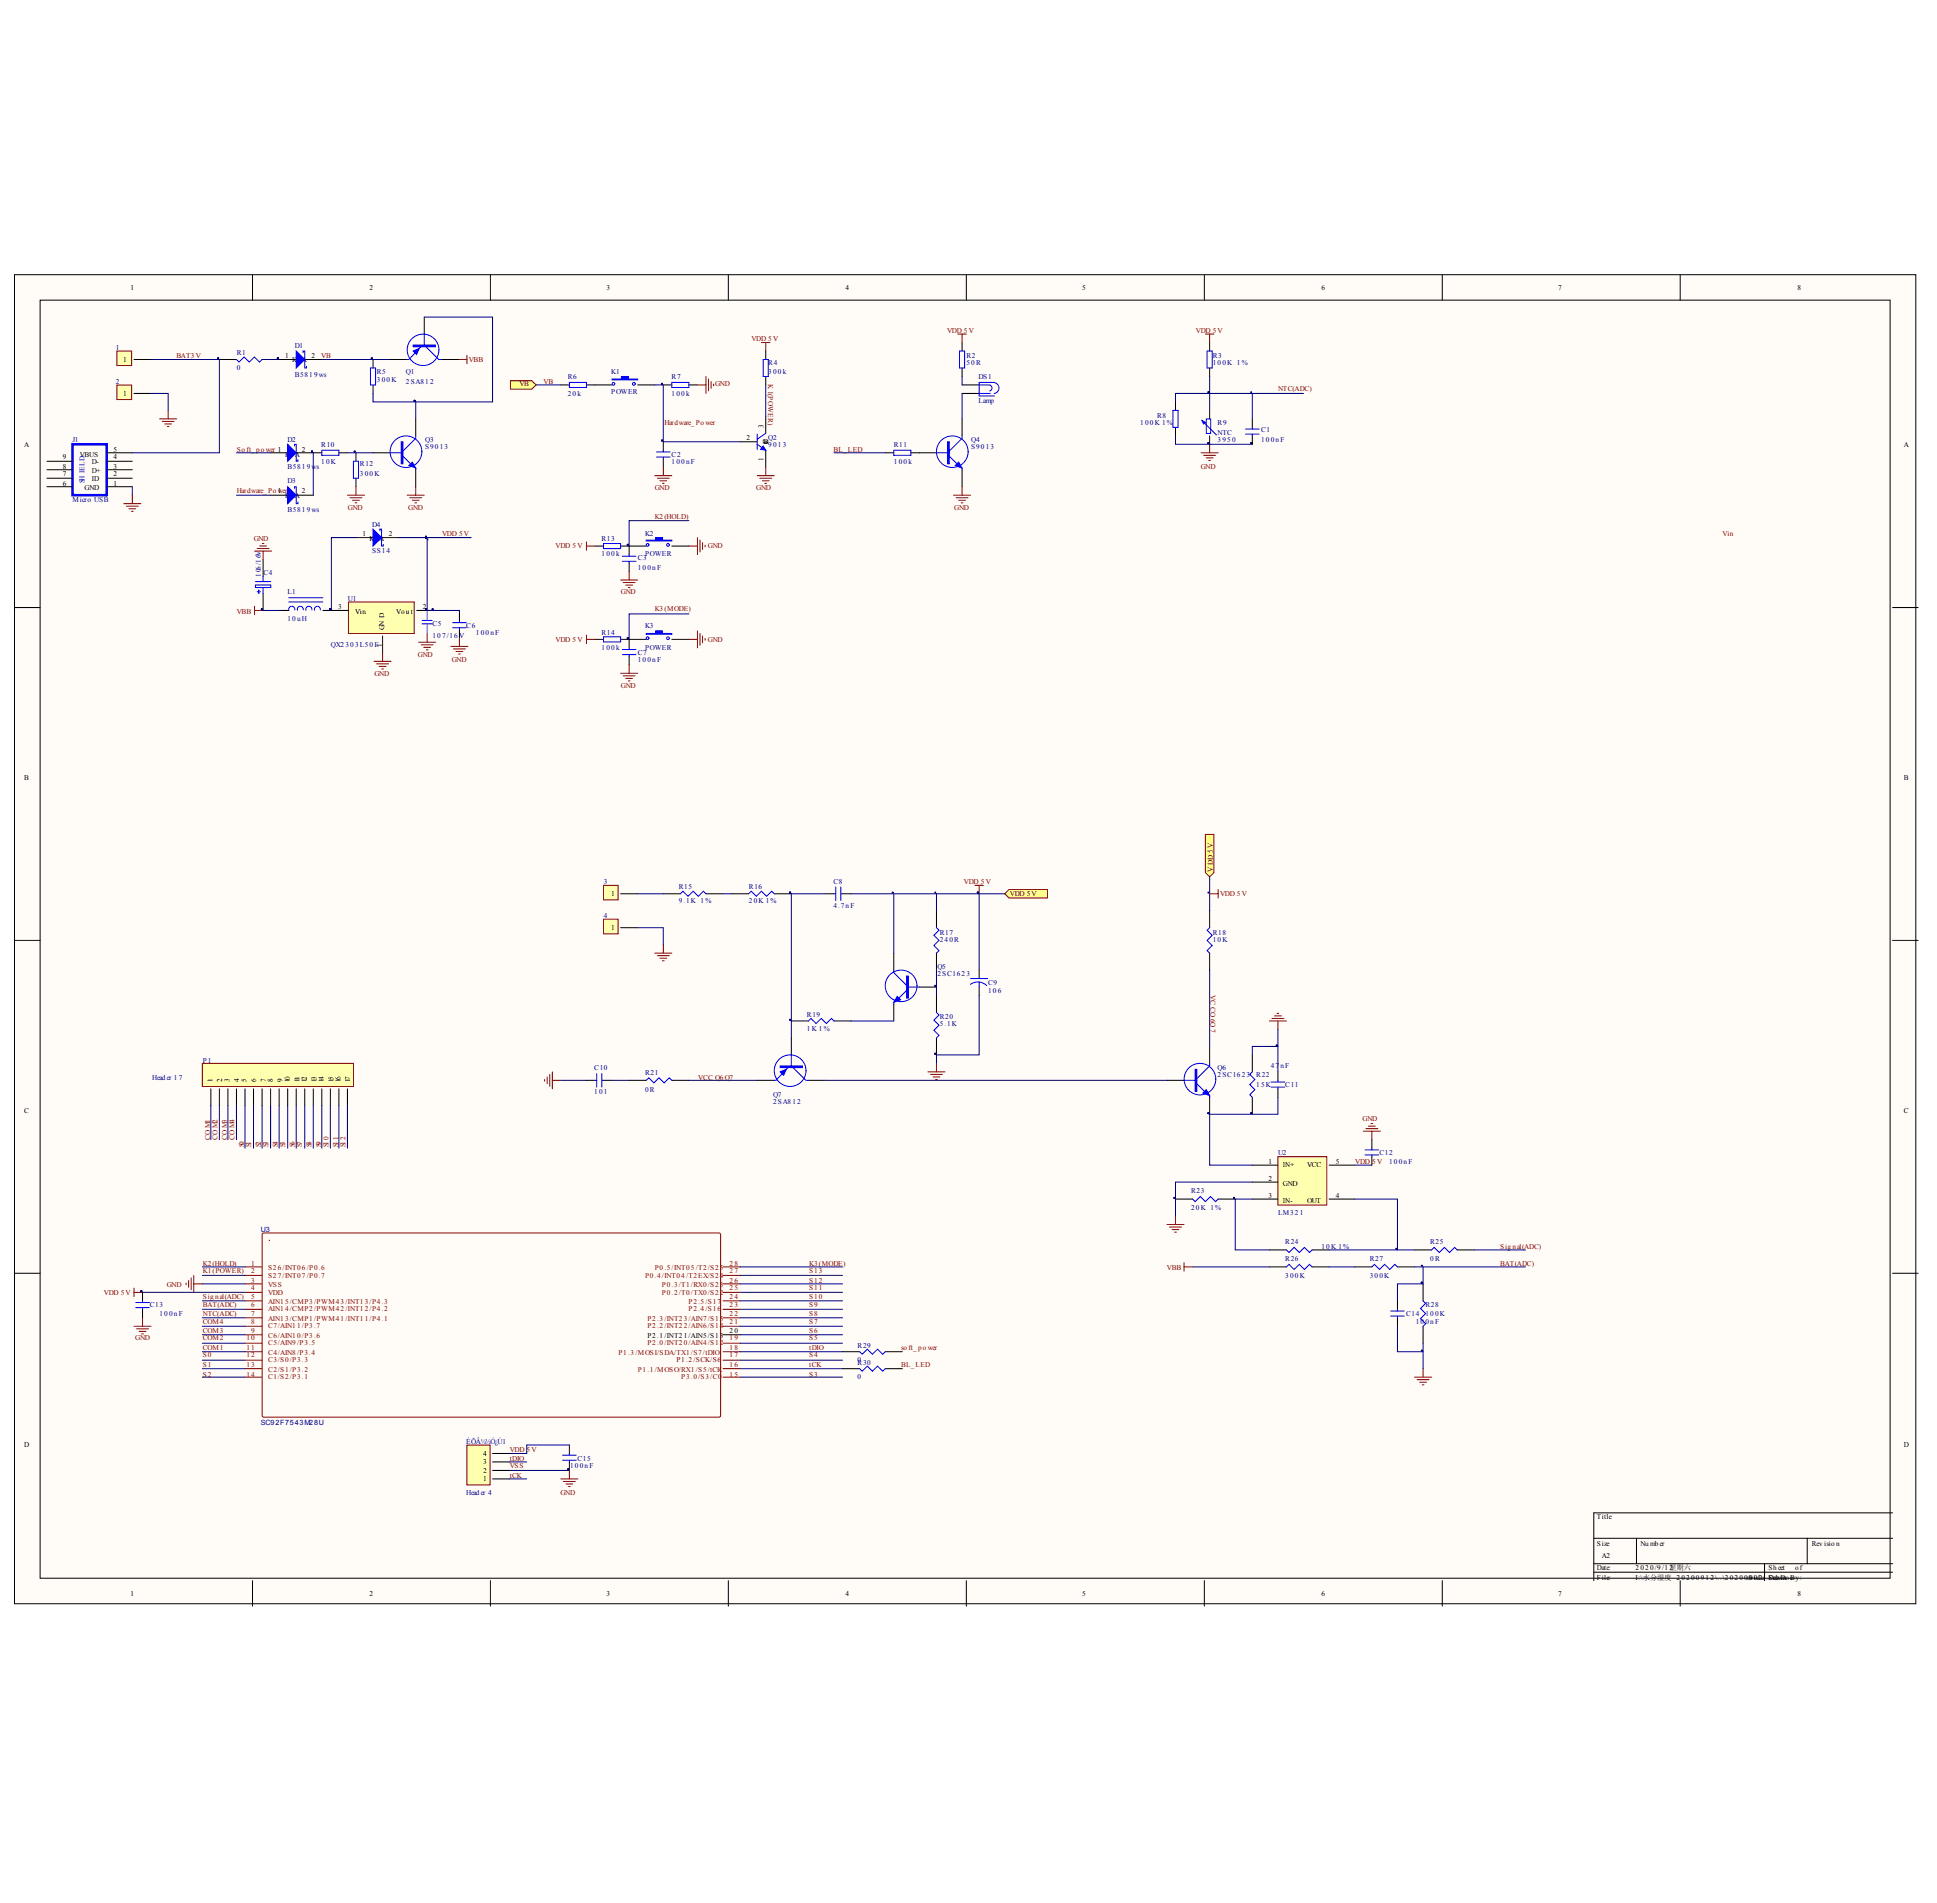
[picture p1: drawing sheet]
<svg xmlns="http://www.w3.org/2000/svg" width="100mm" height="98mm" viewBox="0 0 100 98" stroke-linecap="round" stroke-linejoin="round" font-family="sans-serif">
<defs><g id="words">
<g font-size=".4">
<text x="6.7" y="14.9">1</text>
<text x="19.1" y="14.9">2</text>
<text x="31.3" y="14.9">3</text>
<text x="43.6" y="14.9">4</text>
<text x="55.8" y="14.9">5</text>
<text x="68.1" y="14.9">6</text>
<text x="80.3" y="14.9">7</text>
<text x="92.6" y="14.9">8</text>
<text x="1.2" y="23">A</text>
<text x="3.2" y="23.7">9</text>
<text x="4.1" y="23.5">VBUS</text>
<text x="4.7" y="23.9">D-</text>
<text x="5.9" y="23.7">4</text>
<text x="5.9" y="23.3">5</text>
<text x="6.4" y="18.7">1</text>
<text x="6.4" y="20.4">1</text>
<text x="14.7" y="18.4">1</text>
<text x="14.7" y="23.5">K A</text>
<text x="15.1" y="18.7">K A</text>
<text x="15.6" y="23.3">2</text>
<text x="16.1" y="18.4">2</text>
<text x="38.5" y="22.7">2</text>
<text x="39.3" y="23.8" transform="rotate(-90 39.3 23.8)">1</text>
<text x="39.3" y="22" transform="rotate(-90 39.3 22)">3</text>
<text x="39.3" y="22.9">B</text>
<text x="39.6" y="22.9" transform="rotate(-90 39.6 22.9)">C</text>
<text x="39.6" y="22.9" transform="rotate(-90 39.6 22.9)">E</text>
<text x="98.1" y="23">A</text>
<text x="3.2" y="25">6</text>
<text x="3.2" y="24.5">7</text>
<text x="3.2" y="24.1">8</text>
<text x="4.4" y="25.3">GND</text>
<text x="4.7" y="24.8">ID</text>
<text x="4.7" y="24.4">D+</text>
<text x="5.9" y="25">1</text>
<text x="5.9" y="24.5">2</text>
<text x="5.9" y="24.1">3</text>
<text x="14.3" y="25.4">1</text>
<text x="14.7" y="25.6">K A</text>
<text x="15.6" y="25.4">2</text>
<text x="18.7" y="27.6">1</text>
<text x="19.1" y="27.9">K A</text>
<text x="20" y="27.6">2</text>
<text x="17.4" y="31.4">3</text>
<text x="18.3" y="31.6">Vin</text>
<text x="19.7" y="33.4" transform="rotate(-90 19.7 33.4)">1</text>
<text x="19.8" y="32.5" transform="rotate(-90 19.8 32.5)">GN D</text>
<text x="20.4" y="31.6">Vout</text>
<text x="21.8" y="31.4">2</text>
<text x="1.2" y="40.2">B</text>
<text x="98.1" y="40.2">B</text>
<text x="31.5" y="46.2">1</text>
<text x="31.5" y="47.9">1</text>
<text x="1.2" y="57.4">C</text>
<text x="11" y="55.8" transform="rotate(-90 11 55.8)">1</text>
<text x="11.5" y="55.8" transform="rotate(-90 11.5 55.8)">2</text>
<text x="11.8" y="55.8" transform="rotate(-90 11.8 55.8)">3</text>
<text x="12.3" y="55.8" transform="rotate(-90 12.3 55.8)">4</text>
<text x="12.7" y="55.8" transform="rotate(-90 12.7 55.8)">5</text>
<text x="13.2" y="55.8" transform="rotate(-90 13.2 55.8)">6</text>
<text x="13.7" y="55.8" transform="rotate(-90 13.7 55.8)">7</text>
<text x="14.1" y="55.8" transform="rotate(-90 14.1 55.8)">8</text>
<text x="14.6" y="55.8" transform="rotate(-90 14.6 55.8)">9</text>
<text x="14.9" y="55.8" transform="rotate(-90 14.9 55.8)">10</text>
<text x="15.4" y="55.8" transform="rotate(-90 15.4 55.8)">11</text>
<text x="15.8" y="55.8" transform="rotate(-90 15.8 55.8)">12</text>
<text x="16.3" y="55.8" transform="rotate(-90 16.3 55.8)">13</text>
<text x="16.7" y="55.8" transform="rotate(-90 16.7 55.8)">14</text>
<text x="17.2" y="55.8" transform="rotate(-90 17.2 55.8)">15</text>
<text x="17.6" y="55.8" transform="rotate(-90 17.6 55.8)">16</text>
<text x="18.1" y="55.8" transform="rotate(-90 18.1 55.8)">17</text>
<text x="65.4" y="60">1</text>
<text x="68.9" y="60">5</text>
<text x="98.1" y="57.4">C</text>
<text x="65.4" y="60.9">2</text>
<text x="65.4" y="61.7">3</text>
<text x="66.1" y="60.1">IN+</text>
<text x="66.1" y="61.1">GND</text>
<text x="66.1" y="62">IN-</text>
<text x="67.4" y="62">OUT</text>
<text x="67.4" y="60.1">VCC</text>
<text x="68.9" y="61.7">4</text>
<text x="33.4" y="69">P2.1/INT21/AIN5/S13</text>
<text x="37.6" y="68.7">20</text>
<text x="1.2" y="74.6">D</text>
<text x="24.9" y="76.3">1</text>
<text x="24.9" y="75.9">2</text>
<text x="24.9" y="75.4">3</text>
<text x="24.9" y="75.1">4</text>
<text x="98.1" y="74.6">D</text>
<text x="6.7" y="82.3">1</text>
<text x="19.1" y="82.3">2</text>
<text x="31.3" y="82.3">3</text>
<text x="43.6" y="82.3">4</text>
<text x="55.8" y="82.3">5</text>
<text x="68.1" y="82.3">6</text>
<text x="80.3" y="82.3">7</text>
<text x="82.3" y="78.3">Title</text>
<text x="82.3" y="79.7">Size</text>
<text x="82.3" y="80.9">Date:</text>
<text x="82.3" y="81.4">File:</text>
<text x="82.6" y="80.3">A2</text>
<text x="84.3" y="80.9">2020/9/12</text>
<text x="84.3" y="81.4">I:\水分湿度 20200912\..\20200s9 id</text>
<text x="84.5" y="79.7">Number</text>
<text x="86" y="80.9">星期六</text>
<text x="90.2" y="81.4">h02u.Srawn</text>
<text x="91.1" y="80.9">Sheet</text>
<text x="91.1" y="81.4">DchDocBy:</text>
<text x="92.5" y="80.9">of</text>
<text x="92.6" y="82.3">8</text>
<text x="93.4" y="79.7">Revision</text>
</g>
<g font-size=".4" fill="#000080">
<text x="15.2" y="17.9">D1</text>
<text x="3.7" y="22.8">J1</text>
<text x="6" y="18.1">1</text>
<text x="6" y="19.8">2</text>
<text x="12.2" y="18.3">R1</text>
<text x="12.2" y="19">0</text>
<text x="14.8" y="22.8">D2</text>
<text x="15.2" y="19.4">B5819ws</text>
<text x="16.6" y="23">R10</text>
<text x="16.6" y="23.9">10K</text>
<text x="19.4" y="19.3">R5</text>
<text x="19.4" y="19.7">300K</text>
<text x="20.9" y="19.3">Q1</text>
<text x="20.9" y="19.8">2SA812</text>
<text x="21.9" y="22.8">Q3</text>
<text x="21.9" y="23.2">S9013</text>
<text x="29.3" y="19.5">R6</text>
<text x="29.3" y="20.4">20k</text>
<text x="31.5" y="19.3">K1</text>
<text x="31.5" y="20.3">POWER</text>
<text x="34.6" y="19.5">R7</text>
<text x="34.6" y="20.4">100k</text>
<text x="34.6" y="23.9">100nF</text>
<text x="34.6" y="23.5">C2</text>
<text x="39.6" y="22.7">Q2</text>
<text x="39.6" y="23">9013</text>
<text x="39.6" y="18.8">R4</text>
<text x="39.6" y="19.3">300k</text>
<text x="46.1" y="23">R11</text>
<text x="46.1" y="23.9">100k</text>
<text x="49.8" y="18.4">R2</text>
<text x="49.8" y="18.8">50R</text>
<text x="50.1" y="22.8">Q4</text>
<text x="50.1" y="23.2">S9013</text>
<text x="50.4" y="19.5">DS1</text>
<text x="50.4" y="20.8">Lamp</text>
<text x="58.8" y="21.9">100K 1%</text>
<text x="59.6" y="21.5">R8</text>
<text x="62.5" y="18.4">R3</text>
<text x="62.5" y="18.8">100K 1%</text>
<text x="62.8" y="22.8">3950</text>
<text x="62.8" y="21.9">R9</text>
<text x="62.8" y="22.4">NTC</text>
<text x="65" y="22.8">100nF</text>
<text x="65" y="22.3">C1</text>
<text x="3.7" y="25.9">Micro USB</text>
<text x="13.4" y="29.8" transform="rotate(-90 13.4 29.8)">106/16V</text>
<text x="13.6" y="29.6">C4</text>
<text x="14.8" y="24.1">B5819ws</text>
<text x="14.8" y="24.9">D3</text>
<text x="14.8" y="26.4">B5819ws</text>
<text x="18.6" y="24">R12</text>
<text x="18.6" y="24.5">300K</text>
<text x="19.2" y="27.1">D4</text>
<text x="19.2" y="28.5">SS14</text>
<text x="31" y="27.9">R13</text>
<text x="31" y="28.6">100k</text>
<text x="32.9" y="29.4">100nF</text>
<text x="32.9" y="28.9">C3</text>
<text x="33.2" y="27.6">K2</text>
<text x="33.2" y="28.6">POWER</text>
<text x="14.8" y="30.6">L1</text>
<text x="14.8" y="32">10uH</text>
<text x="17.1" y="33.4">QX2303L50E</text>
<text x="17.9" y="31">U1</text>
<text x="22.3" y="32.2">C5</text>
<text x="22.3" y="32.9">107/16V</text>
<text x="24" y="32.4">C6</text>
<text x="24.5" y="32.7">100nF</text>
<text x="31" y="32.7">R14</text>
<text x="31" y="33.5">100k</text>
<text x="32.9" y="34.1">100nF</text>
<text x="32.9" y="33.7">C7</text>
<text x="33.2" y="32.4">K3</text>
<text x="33.2" y="33.5">POWER</text>
<text x="31.1" y="45.6">3</text>
<text x="31.1" y="47.3">4</text>
<text x="35" y="45.8">R15</text>
<text x="35" y="46.6">9.1K 1%</text>
<text x="38.6" y="45.8">R16</text>
<text x="38.6" y="46.6">20K 1%</text>
<text x="43" y="45.6">C8</text>
<text x="43" y="46.8">4.7nF</text>
<text x="41.6" y="52.4">R19</text>
<text x="41.6" y="53.2">1K 1%</text>
<text x="48.3" y="49.9">Q5</text>
<text x="48.3" y="50.3">2SC1623</text>
<text x="48.4" y="48.2">R17</text>
<text x="48.4" y="48.5">240R</text>
<text x="48.4" y="52.5">R20</text>
<text x="48.4" y="52.9">5.1K</text>
<text x="50.9" y="50.8">C9</text>
<text x="50.9" y="51.2">106</text>
<text x="62.5" y="48.2">R18</text>
<text x="62.5" y="48.5">10K</text>
<text x="7.8" y="55.6">Header 17</text>
<text x="10.5" y="54.8">P1</text>
<text x="30.6" y="55.1">C10</text>
<text x="30.6" y="56.4">101</text>
<text x="33.2" y="55.4">R21</text>
<text x="33.2" y="56.3">0R</text>
<text x="39.8" y="56.5">Q7</text>
<text x="39.8" y="56.9">2SA812</text>
<text x="62.8" y="55.1">Q6</text>
<text x="62.8" y="55.5">2SC1623</text>
<text x="64.8" y="55.5">R22</text>
<text x="64.8" y="56">15K</text>
<text x="65.5" y="55">47</text>
<text x="65.9" y="59.5">U2</text>
<text x="66" y="55">nF</text>
<text x="66.2" y="56">C11</text>
<text x="71.1" y="59.5">C12</text>
<text x="71.6" y="60">100nF</text>
<text x="13.4" y="63.5">U3</text>
<text x="61.4" y="61.5">R23</text>
<text x="61.4" y="62.4">20K 1%</text>
<text x="65.9" y="62.6">LM321</text>
<text x="66.2" y="64.1">R24</text>
<text x="66.2" y="65">R26</text>
<text x="66.2" y="65.8">300K</text>
<text x="68.1" y="64.4">10K 1%</text>
<text x="70.6" y="65">R27</text>
<text x="70.6" y="65.8">300K</text>
<text x="73.7" y="64.1">R25</text>
<text x="73.7" y="65">0R</text>
<text x="7.7" y="67.3">C13</text>
<text x="8.2" y="67.8">100nF</text>
<text x="44.2" y="69.5">R29</text>
<text x="44.2" y="70.2">0</text>
<text x="44.2" y="70.3">R30</text>
<text x="44.2" y="71.1">0</text>
<text x="72.5" y="67.8">C14</text>
<text x="73" y="68.2">100nF</text>
<text x="73.5" y="67.3">R28</text>
<text x="73.5" y="67.8">100K</text>
<text x="13.4" y="73.4">SC92F7543M28U</text>
<text x="24" y="74.4">ÉÕÂ¼½Ó¿Ú1</text>
<text x="24" y="77">Header 4</text>
<text x="29.4" y="75.7">100nF</text>
<text x="29.8" y="75.3">C15</text>
</g>
<g font-size=".4" fill="#800000">
<text x="38.7" y="17.6">VDD 5V</text>
<text x="48.8" y="17.2">VDD 5V</text>
<text x="61.6" y="17.2">VDD 5V</text>
<text x="9.1" y="18.4">BAT3V</text>
<text x="12.2" y="23.3">Soft_power 1</text>
<text x="16.6" y="18.4">VB</text>
<text x="24.2" y="18.7">VBB</text>
<text x="26.8" y="19.9">VB</text>
<text x="28" y="19.8">VB</text>
<text x="34.2" y="21.9">Hardware_Power</text>
<text x="36.9" y="19.9">GND</text>
<text x="39.6" y="19.8" transform="rotate(90 39.6 19.8)">K 1(POWER)</text>
<text x="43" y="23.3">BL_LED</text>
<text x="65.9" y="20.2">NTC(ADC)</text>
<text x="12.2" y="25.4">Hardware_Power</text>
<text x="13.1" y="27.9">GND</text>
<text x="17.9" y="26.3">GND</text>
<text x="21" y="26.3">GND</text>
<text x="22.8" y="27.6">VDD 5V</text>
<text x="28.6" y="28.3">VDD 5V</text>
<text x="33.7" y="25.3">GND</text>
<text x="33.7" y="26.8">K2(HOLD)</text>
<text x="36.5" y="28.3">GND</text>
<text x="39" y="25.3">GND</text>
<text x="49.2" y="26.3">GND</text>
<text x="61.9" y="24.1">GND</text>
<text x="88.8" y="27.6">Vin</text>
<text x="12.2" y="31.6">VBB</text>
<text x="19.3" y="34.9">GND</text>
<text x="21.5" y="33.9">GND</text>
<text x="23.3" y="34.1">GND</text>
<text x="28.6" y="33.1">VDD 5V</text>
<text x="32" y="30.6">GND</text>
<text x="32" y="35.5">GND</text>
<text x="33.7" y="31.5">K3(MODE)</text>
<text x="36.5" y="33.1">GND</text>
<text x="49.7" y="45.6">VDD 5V</text>
<text x="52" y="46.2">VDD 5V</text>
<text x="62.5" y="44.9" transform="rotate(-90 62.5 44.9)">V DD 5V</text>
<text x="62.9" y="46.2">VDD 5V</text>
<text x="62.4" y="51.3" transform="rotate(90 62.4 51.3)">VC CQ 6Q 7</text>
<text x="10.8" y="58.8" transform="rotate(-90 10.8 58.8)">CO M1</text>
<text x="11.2" y="58.8" transform="rotate(-90 11.2 58.8)">CO M2</text>
<text x="11.7" y="58.8" transform="rotate(-90 11.7 58.8)">CO M3</text>
<text x="12.1" y="58.8" transform="rotate(-90 12.1 58.8)">CO M4</text>
<text x="12.6" y="59.1" transform="rotate(-90 12.6 59.1)">S0</text>
<text x="13" y="59.1" transform="rotate(-90 13 59.1)">S1</text>
<text x="13.4" y="59.1" transform="rotate(-90 13.4 59.1)">S2</text>
<text x="13.8" y="59.1" transform="rotate(-90 13.8 59.1)">S3</text>
<text x="14.3" y="59.1" transform="rotate(-90 14.3 59.1)">S4</text>
<text x="14.7" y="59.1" transform="rotate(-90 14.7 59.1)">S5</text>
<text x="15.2" y="59.1" transform="rotate(-90 15.2 59.1)">S6</text>
<text x="15.6" y="59.1" transform="rotate(-90 15.6 59.1)">S7</text>
<text x="16.1" y="59.1" transform="rotate(-90 16.1 59.1)">S8</text>
<text x="16.6" y="59.1" transform="rotate(-90 16.6 59.1)">S9</text>
<text x="16.9" y="59.1" transform="rotate(-90 16.9 59.1)">S10</text>
<text x="17.4" y="59.1" transform="rotate(-90 17.4 59.1)">S11</text>
<text x="17.8" y="59.1" transform="rotate(-90 17.8 59.1)">S12</text>
<text x="36" y="55.6">VCC Q6Q7</text>
<text x="69.9" y="60">VDD 5V</text>
<text x="70.2" y="57.8">GND</text>
<text x="10.5" y="65.6">K1(POWER)</text>
<text x="10.5" y="65.2">K2(HOLD)</text>
<text x="41.7" y="65.2">K3(MODE)</text>
<text x="41.7" y="65.6">S13</text>
<text x="60.1" y="65.5">VBB</text>
<text x="77.3" y="64.4">Signal(ADC)</text>
<text x="77.3" y="65.2">BAT(ADC)</text>
<text x="5.4" y="66.7">VDD 5V</text>
<text x="7" y="69.1">GND</text>
<text x="8.6" y="66.3">GND</text>
<text x="10.5" y="68.2">COM4</text>
<text x="10.5" y="68.7">COM3</text>
<text x="10.5" y="69.1">COM2</text>
<text x="10.5" y="69.6">COM1</text>
<text x="10.5" y="70">S0</text>
<text x="10.5" y="70.5">S1</text>
<text x="10.5" y="70.9">S2</text>
<text x="10.5" y="67.8">NTC(ADC)</text>
<text x="10.5" y="67.3">BAT(ADC)</text>
<text x="10.5" y="67">Signal(ADC)</text>
<text x="41.7" y="69.6">tDIO</text>
<text x="41.7" y="70.9">S3</text>
<text x="41.7" y="70">S4</text>
<text x="41.7" y="70.5">tCK</text>
<text x="41.7" y="69.1">S5</text>
<text x="41.7" y="68.7">S6</text>
<text x="41.7" y="68.2">S7</text>
<text x="41.7" y="67.8">S8</text>
<text x="41.7" y="67.3">S9</text>
<text x="41.7" y="67">S10</text>
<text x="41.7" y="66.5">S11</text>
<text x="41.7" y="66.1">S12</text>
<text x="46.4" y="70.5">BL_LED</text>
<text x="46.4" y="69.6">soft_power</text>
<text x="26.3" y="75.7">VSS</text>
<text x="26.3" y="74.8">VDD 5V</text>
<text x="26.3" y="76.2">tCK</text>
<text x="26.3" y="75.3">tDIO</text>
<text x="28.9" y="77">GND</text>
</g>
<text font-size=".4" fill="#0000bf" x="4.4" y="24.9" transform="rotate(-90 4.4 24.9)">SH IELD</text>
<g font-size=".4" fill="#800">
<text x="13" y="65.6">2</text>
<text x="13" y="65.2">1</text>
<text x="13.8" y="65.8">S27/INT07/P0.7</text>
<text x="13.8" y="65.5">S26/INT06/P0.6</text>
<text x="33.2" y="65.8">P0.4/INT04/T2EX/S24</text>
<text x="33.7" y="65.5">P0.5/INT05/T2/S25</text>
<text x="37.6" y="65.6">27</text>
<text x="37.6" y="65.2">28</text>
<text x="12.7" y="69.1">10</text>
<text x="12.7" y="69.6">11</text>
<text x="12.7" y="70">12</text>
<text x="12.7" y="70.5">13</text>
<text x="12.7" y="70.9">14</text>
<text x="13" y="68.7">9</text>
<text x="13" y="68.2">8</text>
<text x="13" y="66.1">3</text>
<text x="13" y="66.5">4</text>
<text x="13" y="67">5</text>
<text x="13" y="67.3">6</text>
<text x="13" y="67.8">7</text>
<text x="13.8" y="69.3">C5/AIN9/P3.5</text>
<text x="13.8" y="69">C6/AIN10/P3.6</text>
<text x="13.8" y="69.8">C4/AIN8/P3.4</text>
<text x="13.8" y="70.2">C3/S0/P3.3</text>
<text x="13.8" y="68.5">C7/AIN11/P3.7</text>
<text x="13.8" y="70.7">C2/S1/P3.2</text>
<text x="13.8" y="71.1">C1/S2/P3.1</text>
<text x="13.8" y="66.3">VSS</text>
<text x="13.8" y="66.7">VDD</text>
<text x="13.8" y="67.2">AIN15/CMP3/PWM43/INT13/P4.3</text>
<text x="13.8" y="67.6">AIN14/CMP2/PWM42/INT12/P4.2</text>
<text x="13.8" y="68.1">AIN13/CMP1/PWM41/INT11/P4.1</text>
<text x="31.9" y="69.8">P1.3/MOSI/SDA/TX1/S7/tDIO</text>
<text x="32.9" y="70.7">P1.1/MOSO/RX1/S5/tCK</text>
<text x="33.4" y="68.1">P2.3/INT23/AIN7/S15</text>
<text x="33.4" y="68.5">P2.2/INT22/AIN6/S14</text>
<text x="33.4" y="69.3">P2.0/INT20/AIN4/S12</text>
<text x="34.1" y="66.3">P0.3/T1/RX0/S23</text>
<text x="34.1" y="66.7">P0.2/T0/TX0/S22</text>
<text x="35.1" y="71.1">P3.0/S3/C0</text>
<text x="35.5" y="67.2">P2.5/S17</text>
<text x="35.5" y="67.6">P2.4/S16</text>
<text x="37.6" y="67.8">22</text>
<text x="37.6" y="67">24</text>
<text x="37.6" y="70.5">16</text>
<text x="37.6" y="67.3">23</text>
<text x="37.6" y="68.2">21</text>
<text x="37.6" y="70.9">15</text>
<text x="37.6" y="69.6">18</text>
<text x="37.6" y="69.1">19</text>
<text x="37.6" y="66.1">26</text>
<text x="37.6" y="66.5">25</text>
</g>
<g font-size=".4" fill="#600">
<text x="34.9" y="70.2">P1.2/SCK/S6</text>
<text x="37.6" y="70">17</text>
</g>
</g></defs>
<g fill="#fffcf8" stroke="#000" stroke-width=".05">
<path d="M.7 14.2h98v68.5h-98z"/>
<path d="M2.1 15.5h95.3v65.8h-95.3z"/>
</g>
<g fill="none" stroke="#000" stroke-width=".05">
<path d="M13 14.2v1.3M25.3 14.2v1.3M37.5 14.2v1.3M49.8 14.2v1.3M62.1 14.2v1.3M74.3 14.2v1.3M86.6 14.2v1.3M.7 31.3h1.4M97.5 31.3h1.4M.7 48.5h1.4M60.1 55.7h.9M62.3 46.9v.9"/>
<path d="M62.3 49.1v.9M62.3 53.9v.9M62.3 56.6v.8M97.5 48.5h1.4M.7 65.6h1.4M82.1 79.3h15.4M84.3 79.3v1.3M93.1 79.3v1.3M97.5 65.6h1.4M97.5 78h-15.4v3.5M13 81.5v1.3M25.3 81.5v1.3"/>
<path d="M37.5 81.5v1.3M49.8 81.5v1.3M62.1 81.5v1.3M74.3 81.5v1.3M82.1 80.6h15.4M82.1 81h15.4M86.6 81.5v1.3M90.9 80.6v.9"/>
</g>
<circle cx="62.3" cy="57.4" r=".03" fill="#000080" stroke="#000080" stroke-width=".05"/>
<g fill="none" stroke="#00f" stroke-width=".05">
<path d="M61 55.7h.7M61.7 55.9l.4 .3M62.3 54.8v.1l-.6 .7M62.3 47.8l-.1 .1 .3 .3-.3 .3 .3 .2-.3 .3 .1 .1M62.3 56.5v.1"/>
<circle cx="61.8" cy="55.6" r=".81"/>
</g>
<g fill="#00f" stroke="#00f" stroke-width=".05">
<path d="M62 56.3l.2-.1 .1 .3z"/>
<path d="M61.6 55.1h.1v1.1h-.1z" fill-rule="evenodd"/>
</g>
<path d="M62.1 43h.5v2l-.3 .2-.2-.2z" fill-rule="evenodd" fill="#ffff80" stroke="#800000" stroke-width=".05"/>
<path d="M64.5 54.4v.8M64.5 56.6v.8M69.8 65.3h.9M72 65.3h.9M73.3 66.2v.8M73.3 68.4v.8" fill="none" stroke="#000" stroke-width=".05"/>
<path d="M64.5 55.2l-.1 .2 .3 .2-.3 .3 .3 .3-.3 .2 .1 .2M70.7 65.3l.1-.1 .3 .2 .3-.2 .2 .2 .3-.2 .1 .1M73.3 67l.2 .2-.3 .2 .3 .3-.3 .3 .3 .2-.2 .2" fill="none" stroke="#00f" stroke-width=".05"/>
<path d="M65.4 52.6h.9M65.6 52.5h.6M65.7 52.4h.3M65.8 52.2h.1M65.9 52.6v.5M72.9 71h.9M73 71.1h.7M73.2 71.2h.3M73.3 71.4h.1M73.3 70.5v.5" fill="none" stroke="#800000" stroke-width=".05"/>
<path d="M65.9 59.6h2.5v2.5h-2.5z" fill="#ffffb0" stroke="#800000" stroke-width=".05"/>
<path d="M60.6 61.8h.9M62.8 61.8h.9M64.5 60h1.4M64.5 60.9h1.4M64.5 61.8h1.4M65.4 64.4h.9M67.6 64.4h.9M68.5 60h1.3M68.5 61.8h1.3M72.9 64.4h.9M75.1 64.4h.9" fill="none" stroke="#000" stroke-width=".05"/>
<path d="M61.5 61.8l.1 .1 .3-.2 .2 .2 .3-.2 .3 .2 .1-.1M66.3 64.4l.1 .1 .3-.2 .3 .2 .2-.2 .3 .2 .1-.1M73.8 64.4l.1-.1 .3 .2 .2-.2 .3 .2 .3-.2 .1 .1" fill="none" stroke="#00f" stroke-width=".05"/>
<g fill="#000080" stroke="#000080" stroke-width=".05">
<circle cx="63.6" cy="61.7" r=".03"/>
<circle cx="60.5" cy="61.7" r=".02"/>
</g>
<path d="M60.1 63.1h.9M60.3 63.2h.6M60.4 63.4h.4M60.5 63.5h.1M60.6 62.7v.4" fill="none" stroke="#800000" stroke-width=".05"/>
<path d="M31.1 45.6h.8v.8h-.8z" fill="#ffffb0" stroke="#800000" stroke-width=".05"/>
<path d="M32 46.1h.9M34.2 46.1h.9M36.4 46.1h.9M37.7 46.1h.9M39.9 46.1h.9" fill="none" stroke="#000" stroke-width=".05"/>
<path d="M35.1 46.1l.1-.2 .3 .3 .2-.3 .3 .3 .3-.3 .1 .2M38.6 46.1l.1-.2 .3 .3 .2-.3 .3 .3 .3-.3 .1 .2" fill="none" stroke="#00f" stroke-width=".05"/>
<path d="M51.8 46.1l.2-.3h2v.5h-2z" fill-rule="evenodd" fill="#ffff80" stroke="#800000" stroke-width=".05"/>
<path d="M40.8 52.6h.9M43 52.6h.9M46.1 49.1v.9M46.1 51.7v.9M47.4 50.9h.9M48.3 46.9v.9M48.3 49.1v.9M48.3 51.3v.9M48.3 53.5v.9" fill="none" stroke="#000" stroke-width=".05"/>
<g fill="#000080" stroke="#000080" stroke-width=".05">
<circle cx="48.2" cy="50.8" r=".03"/>
<circle cx="48.2" cy="54.3" r=".02"/>
</g>
<g fill="none" stroke="#00f" stroke-width=".05">
<path d="M41.7 52.6l.1-.1 .3 .2 .2-.2 .3 .2 .3-.2 .1 .1M46.1 50v.1l.6 .7M46.1 51.7h.1M46.7 51l-.4 .4M46.7 50.9h.7M48.3 47.8l.1 .1-.3 .3 .3 .3-.3 .2 .3 .3-.1 .1M48.3 52.2l.1 .1-.3 .3 .3 .2-.3 .3 .3 .3-.1 .1"/>
<circle cx="46.4" cy="50.8" r=".82"/>
</g>
<g fill="#00f" stroke="#00f" stroke-width=".05">
<path d="M46.2 51.3l.2 .2-.3 .2z"/>
<path d="M46.7 50.3h.1v1.1h-.1z" fill-rule="evenodd"/>
</g>
<path d="M47.8 55.2h.9M48 55.4h.6M48.1 55.5h.3M48.2 55.6h.1M48.3 54.8v.4" fill="none" stroke="#800000" stroke-width=".05"/>
<path d="M31.1 47.4h.8v.7h-.8z" fill="#ffffb0" stroke="#800000" stroke-width=".05"/>
<g fill="none" stroke="#000" stroke-width=".05">
<path d="M19.2 18.5v.5M19.2 19.8v.5M13.6 28.8v.9M13.6 30.6v.9M14.4 31.5h.5M16.1 23.3h.5M16.6 31.5h.5M17.5 23.3h.4M18.3 23.3v.5M18.3 24.6v.5M18.3 27.7h.9M19.2 23.3h.9"/>
<path d="M19.7 27.7h.8M21.4 21.6v.9M21.4 24.2v.9M32 47.8h.9M32.4 55.7h.9M34.6 55.7h.9M39 55.7h.9M40.8 53.5v.9M41.7 55.7h.8M50.5 50v.4M50.5 50.9v.4M65.4 65.3h.9"/>
<path d="M67.6 65.3h.9"/>
</g>
<g fill="none" stroke="#800000" stroke-width=".05">
<path d="M23.6 18.5h.5M24.1 18.3v.4M13.1 31.2v.5M13.1 31.5h.5M28.1 55.6v.1M28.2 55.5v.4M28.3 55.4v.6M28.5 55.2v.9M28.5 55.7h.4M33.7 49.1h.9M33.9 49.3h.6M34 49.4h.4"/>
<path d="M34.1 49.5h.1M34.2 48.7v.4"/>
</g>
<g fill="none" stroke="#00f" stroke-width=".05">
<path d="M19.1 19h.3v.8h-.3zM13.2 30.1h.8v.2h-.8zM13.2 30h.8M13.3 30.5h.1M13.3 30.4v.2M13.6 29.7v.3M13.6 30.3v.3M14.9 31h1.7M14.9 30.8h1.7M15.2 31.4l-.1-.1h-.1l-.1 .2M15.6 31.4l-.1-.1h-.1l-.1 .2M16.1 31.4l-.1-.1h-.1l-.1 .2"/>
<path d="M16.5 31.4l-.1-.1h-.1l-.1 .2M16.6 23.2h.9v.3h-.9zM18.2 23.8h.3v.8h-.3zM19.6 27.4v-.1h.1v.8h.1M20.1 23.3h.7M20.8 23.5l.4 .4M21.4 22.5v.1l-.6 .6M21.4 24.1v.1M21.8 32h.5M21.8 32.1h.5M33.3 55.7l.1-.2 .3 .3 .3-.3 .2 .3 .3-.3 .1 .2M40.6 55l-.7 .7"/>
<path d="M40.8 54.3v.6M40.9 55l.6 .7h.2M50 50.4h.9M50.5 50.6l-.5 .1M50.5 50.6l.4 .2M50.5 50.6v.3M66.3 65.3l.1-.1 .3 .2 .3-.2 .2 .2 .3-.2 .1 .1"/>
<circle cx="20.9" cy="23.3" r=".82"/>
<circle cx="40.7" cy="55.2" r=".82"/>
</g>
<g fill="#00f" stroke="#00f" stroke-width=".05">
<path d="M40.2 55.2l.3-.1-.1 .3z"/>
<path d="M19.2 27.3l.5 .4-.5 .4z"/>
<path d="M21.1 24l.2-.2 .1 .3z"/>
<path d="M40.2 54.9h1.2v.1h-1.2z" fill-rule="evenodd"/>
<path d="M20.7 22.8h.1v1.1h-.1z" fill-rule="evenodd"/>
</g>
<g fill="none" stroke="#000080" stroke-width=".05">
<path d="M16.6 18.5h3.5M12.2 25.5h1.7M12.2 23.3h1.7M13.6 31.5h.8M16.1 23.3v2.2M17.9 23.3h1.3M18.3 27.7h-1.2v3.8M19.2 20.3v.4h2.2M20.5 27.7h3.8M22 27.8h.1M28.9 55.7h1.3M31.5 55.7h.9"/>
<path d="M32.9 47.8h1.3v.9M32.9 46.1h1.3M37.3 46.1h.4M42.5 55.7h17.6M43.9 52.6h2.2M46.1 46.1v3M48.3 46.1v.8M48.3 50v1.3M50.5 51.3v3.1h-2.2v.4M50.5 46.1h1.3M62.3 45.2v1.7M62.3 50v3.9"/>
<path d="M65.9 53.9h-1.4v.5M65.9 53.1v2.1M61.5 65.3h3.9M64.5 61.8h-.8v2.6h1.7M64.5 60.9h-3.9v1.8M68.5 64.4h4.4M68.5 65.3h1.3M69.8 61.8h2.2v2.6M69.8 60h.9M72 68.4v1.3h1.3M72.9 65.3h5.7M73.3 69.2v1.3"/>
<path d="M76 64.4h2.6"/>
</g>
<g fill="#000080" stroke="#000080" stroke-width=".05">
<circle cx="73.3" cy="69.6" r=".03"/>
<circle cx="63.6" cy="61.7" r=".03"/>
<circle cx="48.2" cy="46" r=".03"/>
<circle cx="46" cy="46" r=".03"/>
<circle cx="50.4" cy="46" r=".03"/>
<circle cx="48.2" cy="54.3" r=".02"/>
<circle cx="16.1" cy="23.3" r=".03"/>
<circle cx="13.5" cy="31.4" r=".03"/>
<circle cx="17" cy="31.4" r=".03"/>
<circle cx="22" cy="31.4" r=".03"/>
<circle cx="22" cy="27.7" r=".03"/>
</g>
<path d="M22 31.5v.5M22 32.1v.6" fill="none" stroke="#009cca" stroke-width=".05"/>
<path d="M18 31h3.4v1.6h-3.4z" fill="#ffffb0" stroke="#800000" stroke-width=".05"/>
<path d="M17.1 31.5h.9M19.7 32.8v.8M21.5 31.5h.9" fill="none" stroke="#000" stroke-width=".05"/>
<g fill="#000080" stroke="#000080" stroke-width=".05">
<circle cx="17" cy="31.4" r=".03"/>
<circle cx="22.3" cy="31.4" r=".03"/>
</g>
<path d="M6 18.1h.8v.7h-.8z" fill="#ffffb0" stroke="#800000" stroke-width=".05"/>
<path d="M6.9 18.5h.9" fill="none" stroke="#000" stroke-width=".05"/>
<path d="M6 19.8h.8v.8h-.8z" fill="#ffffb0" stroke="#800000" stroke-width=".05"/>
<path d="M11.3 18.5h.9M13.5 18.5h.9M34.2 19.8h.4M35.5 19.8h.4M6.9 20.3h.9" fill="none" stroke="#000" stroke-width=".05"/>
<g fill="none" stroke="#800000" stroke-width=".05">
<path d="M35.9 19.8h.5M36.4 19.4v.9M36.5 19.5v.6M36.7 19.7v.3M36.8 19.8v.1M8.2 21.6h.9M8.4 21.7h.6M8.5 21.8h.3M8.6 22h.1M8.7 21.1v.5M17.9 25.5h.9M18 25.7h.7"/>
<path d="M18.2 25.8h.3M18.3 25.9h.1M18.3 25.1v.4M21 25.5h.9M21.1 25.7h.6M21.3 25.8h.3M21.4 25.9h.1M21.4 25.1v.4"/>
</g>
<g fill="#000080" stroke="#000080" stroke-width=".05">
<circle cx="11.2" cy="18.5" r=".02"/>
<circle cx="34.1" cy="19.8" r=".02"/>
</g>
<path d="M12.2 18.5l.1 .2 .3-.3 .2 .3 .3-.3 .3 .3 .1-.2M34.6 19.7h.9v.3h-.9z" fill="none" stroke="#00f" stroke-width=".05"/>
<path d="M13.5 18.5h.9M7.8 20.3h.9v.8" fill="none" stroke="#000080" stroke-width=".05"/>
<path d="M26.3 19.6h1.1l.2 .2-.2 .3h-1.1z" fill-rule="evenodd" fill="#ffff80" stroke="#800000" stroke-width=".05"/>
<path d="M27.6 19.8h1.3M49.6 19.4v.4M62.3 19.4v1.7M6.8 25.1v.4M43 23.3h2.6M49.6 20.3v1.3M60.6 22.5v.4h3.9v-.1M64.5 20.3v1.3M67.2 20.3h-6.6v.4" fill="none" stroke="#000080" stroke-width=".05"/>
<g fill="none" stroke="#000" stroke-width=".05">
<path d="M14.4 18.5h.9M15.7 18.5h.9M28.9 19.8h.4M30.2 19.8h.5M39.5 18.1v.4M39.5 19.4v.4M49.6 19.8h.9M49.6 17.7v.4M49.6 19v.4M62.3 17.7v.4M62.3 19v.4M2.4 25.1h1.3"/>
<path d="M2.4 24.6h1.3M2.4 24.2h1.3M2.4 23.8h1.3M5.5 23.3h1.3M5.5 25.1h1.3M5.5 24.6h1.3M5.5 24.2h1.3M5.5 23.8h1.3M38.1 22.8h.9M39.5 21.5v.8M39.5 23.2v.9M45.6 23.3h.5"/>
<path d="M46.9 23.3h1.4M49.6 21.6v.9M49.6 24.2v.9M49.6 20.3h.9M60.6 20.7v.4M60.6 22v.5M62.3 21.1v.5M62.3 22.5v.4"/>
</g>
<g fill="none" stroke="#00f" stroke-width=".05">
<path d="M15.6 18.2v-.1h.1v.9h.1v-.1M29.3 19.7h.9v.3h-.9zM39.3 18.5h.3v.9h-.3zM49.5 18.1h.2v.9h-.2zM50.5 19.8h.5M51 19.9l.1 .1-.1 .1M62.2 18.1h.3v.9h-.3zM39 22.9l.5 .3M39 22.4v.8M39.5 22.3l-.5 .3M46.1 23.2h.8v.3h-.8zM48.3 23.3h.6"/>
<path d="M48.9 23.5l.4 .4M49.6 22.5v.1l-.7 .6M49.6 24.1v.1M50.5 20.3h.5M51.2 20.3l.3-.2-.1-.3-.1-.1h-.8v.7h.8M60.5 21.1h.2v.9h-.2zM62 21.8l.7 .6M62.2 21.6h.2v.7h-.2z"/>
<circle cx="49.1" cy="23.3" r=".81"/>
</g>
<g fill="#00f" stroke="#00f" stroke-width=".05">
<path d="M39.3 23l.2 .2h-.3z"/>
<path d="M15.3 18.1l.4 .4-.4 .5z"/>
<path d="M49.2 24l.2-.2 .2 .3z"/>
<path d="M62 21.7l.1 .1h-.1z"/>
<path d="M48.8 22.8h.1v1.1h-.1z" fill-rule="evenodd"/>
</g>
<g fill="none" stroke="#800000" stroke-width=".05">
<path d="M39.2 17.7h.5M39.5 17.7v.4M49.4 17.2h.4M49.6 17.2v.5M62.1 17.2h.5M62.3 17.2v.5M6.4 26h.9M6.5 26.1h.6M6.6 26.2h.4M6.8 26.4h.1M6.8 25.5v.5M13.1 28.4h.9"/>
<path d="M13.3 28.3h.6M13.4 28.1h.3M13.5 28h.1M13.6 28.4v.4M19.3 34.1h.9M19.4 34.2h.6M19.5 34.3h.4M19.7 34.5h.1M19.7 33.6v.5M21.6 33.1h.9M21.7 33.2h.6M21.8 33.4h.4"/>
<path d="M22 33.5h.1M22 32.7v.4M23.2 33.3h.9M23.4 33.4h.6M23.5 33.6h.4M23.6 33.7h.1M23.7 32.9v.4M33.7 24.5h.9M33.9 24.6h.6M34 24.8h.4M34.1 24.9h.1M34.2 24.1v.4"/>
<path d="M39 24.5h.9M39.2 24.6h.6M39.3 24.8h.3M39.4 24.9h.1M39.5 24.1v.4M49.1 25.5h.9M49.3 25.7h.6M49.4 25.8h.4M49.5 25.9h.1M49.6 25.1v.4M61.9 23.3h.9M62 23.5h.7"/>
<path d="M62.2 23.6h.3M62.3 23.7h.1M62.3 22.9v.4M70.3 58.3h.8M70.4 58.2h.6M70.5 58h.4M70.7 57.9h.1M70.7 58.3v.4"/>
</g>
<g fill="#000080" stroke="#000080" stroke-width=".05">
<circle cx="62.3" cy="20.2" r=".03"/>
<circle cx="64.5" cy="20.2" r=".02"/>
<circle cx="64.5" cy="22.8" r=".02"/>
</g>
<path d="M3.7 22.9h1.8v2.6h-1.8z" fill="none" stroke="#00f" stroke-width=".13"/>
<path d="M10.4 54.8h7.8v1.2h-7.8z" fill="#ffffb0" stroke="#800000" stroke-width=".05"/>
<g fill="none" stroke="#000" stroke-width=".05">
<path d="M10.9 56.1v.9M11.3 56.1v.9M11.7 56.1v.9M12.2 56.1v.9M12.6 56.1v.9M13.1 56.1v.9M13.5 56.1v.9M13.9 56.1v.9M14.4 56.1v.9M14.8 56.1v.9M15.3 56.1v.9M15.7 56.1v.9"/>
<path d="M16.1 56.1v.9M16.6 56.1v.9M17 56.1v.9M17.5 56.1v.9M17.9 56.1v.9M37.3 68.8h.8"/>
</g>
<g fill="none" stroke="#000080" stroke-width=".05">
<path d="M10.4 70.1h2.2M10.4 69.7h2.2M10.4 71h2.2M10.4 67.5h2.2M10.4 70.5h2.2M10.4 68.4h2.2M10.4 68.8h2.2M10.4 69.2h2.2M10.4 67.9h2.2M10.4 67h2.2M10.4 66.2h2.2M10.4 65.7h2.2"/>
<path d="M10.4 65.3h2.2M38.1 70.1h5.3M38.1 69.7h5.3M38.1 71h5.3M38.1 66.6h5.3M38.1 67.5h5.3M38.1 70.5h5.3M38.1 68.4h5.3M38.1 68.8h5.3M38.1 69.2h5.3M38.1 67.9h5.3M38.1 67h5.3"/>
<path d="M38.1 66.2h5.3M38.1 65.7h5.3M38.1 65.3h5.3"/>
</g>
<g fill="none" stroke="#800" stroke-width=".05">
<path d="M12.6 69.2h.9M12.6 67.9h.9M12.6 68.8h.9M12.6 69.7h.9M12.6 67h.9M12.6 65.7h.9M12.6 70.1h.9M12.6 70.5h.9M12.6 67.5h.9M12.6 68.4h.9M12.6 71h.9M12.6 65.3h.9"/>
<path d="M12.6 66.2h.9M12.6 66.6h.9M13.5 63.6l23.6-.1v.1v9.3v.1h-23.5l-.1-.1zM37.3 69.2h.8M37.3 67.9h.8M37.3 69.7h.8M37.3 67h.8M37.3 65.7h.8M37.3 70.5h.8M37.3 67.5h.8M37.3 68.4h.8M37.3 71h.8"/>
<path d="M37.3 65.3h.8M37.3 66.2h.8M37.3 66.6h.8"/>
</g>
<path d="M37.3 70.1h.8" fill="none" stroke="#600" stroke-width=".05"/>
<circle cx="13.9" cy="63.9" r="0" fill="#800" stroke="#800" stroke-width=".05"/>
<path d="M6.9 66.4v.4M6.9 66.6h.4M9.6 66.1v.1M9.7 66v.3M9.9 65.9v.6M10 65.7v.9M10 66.2h.4" fill="none" stroke="#800000" stroke-width=".05"/>
<circle cx="7.3" cy="66.5" r=".02" fill="#000080" stroke="#000080" stroke-width=".05"/>
<path d="M24.1 74.5h1.2v2h-1.2z" fill="#ffffb0" stroke="#800000" stroke-width=".05"/>
<g fill="none" stroke="#000" stroke-width=".05">
<path d="M20.1 18.5h.9M21.9 16.3v.9M22.7 18.5h.9M30.7 19.8h.8M32.9 19.8h.8M13.9 23.3h.9M13.9 25.5h.9M15.3 23.3h.8M15.3 25.5h.8M23.7 31.6v.4M23.7 32.4v.5M30.7 28.1h.4"/>
<path d="M30.7 32.9h.4M32 28.1h1.3M32 32.9h1.3M32.4 28.1v.5M32.4 29v.5M32.4 32.9v.5M32.4 33.8v.5M34.2 22.8v.4M34.2 23.6v.5M34.6 28.1h.9M34.6 32.9h.9M64.5 21.6v.4"/>
<path d="M64.5 22.5v.4M30.2 55.7h.5M31.1 55.7h.4M42.5 46.1h.5M43.4 46.1h.5M65.9 55.2v.5M65.9 56.1v.5M70.7 58.7v.5M70.7 59.6v.4M7.3 66.6v.4M7.3 67.5v.4M25.4 76.2h.9"/>
<path d="M25.4 75.8h.9M25.4 75.3h.9M25.4 74.9h.9M29.3 74.5v.4M29.3 75.3v.5M43.4 69.7h.9M43.4 70.5h.9M45.6 69.7h.9M45.6 70.5h.9M72 67v.5M72 67.9v.5"/>
</g>
<g fill="none" stroke="#000080" stroke-width=".05">
<path d="M7.8 18.5h3.5v4.8h-4.5M21.9 16.3h3.5v4.4h-4v.9M33.7 19.8h.5v3h3.9M39.5 19.8v1.7M22 27.7v3.8h1.7v.1M35.5 26.8h-3.1v1.3M35.5 31.6h-3.1v1.3M10.9 57v1.7M11.3 57v1.7M11.7 57v1.7M12.2 57v1.7M12.6 57v2.2"/>
<path d="M13.1 57v2.2M13.5 57v2.2M13.9 57v2.2M14.4 57v2.2M14.8 57v2.2M15.3 57v2.2M15.7 57v2.2M16.1 57v2.2M16.6 57v2.2M17 57v2.2M17.5 57v2.2M17.9 57v2.2"/>
<path d="M35.5 55.7h3.5M42.5 46.1h-1.7v7.4M43.9 46.1h6.6v3.9M65.9 56.6v.8h-3.6v2.6h2.2M7.3 66.6h5.3M26.3 76.2h.8M26.3 75.3h.8M26.3 75.8h3M29.3 74.5h-2.2v.4h-.8M73.3 65.3v.9h-1.3v.8"/>
</g>
<g fill="#000080" stroke="#000080" stroke-width=".05">
<circle cx="29.3" cy="75.7" r=".02"/>
<circle cx="7.3" cy="66.5" r=".02"/>
<circle cx="34.1" cy="22.7" r=".02"/>
<circle cx="22" cy="31.4" r=".03"/>
<circle cx="22" cy="27.6" r=".02"/>
<circle cx="16.1" cy="23.3" r=".03"/>
<circle cx="34.1" cy="19.8" r=".02"/>
<circle cx="64.5" cy="22.8" r=".02"/>
<circle cx="62.3" cy="57.4" r=".03"/>
<circle cx="73.3" cy="65.2" r=".03"/>
<circle cx="50.4" cy="46" r=".03"/>
<circle cx="11.2" cy="18.5" r=".02"/>
<circle cx="62.3" cy="46" r=".03"/>
</g>
<g fill="none" stroke="#800000" stroke-width=".05">
<path d="M30.2 27.9v.5M30.2 32.7v.5M30.2 28.1h.5M30.2 32.9h.5M32 29.9h.9M32 34.7h.9M32.1 30h.6M32.1 34.8h.6M32.3 30.2h.3M32.3 35h.3M32.4 30.3h.1M32.4 35.1h.1"/>
<path d="M32.4 29.5v.4M32.4 34.3v.4M35.5 28.1h.4M35.5 32.9h.4M35.9 27.7v.9M35.9 32.5v.9M36.1 27.8v.6M36.1 32.6v.7M36.2 28v.3M36.2 32.8v.3M36.3 28.1v.1M36.3 32.9v.1"/>
<path d="M50.2 45.6h.5M50.5 45.6v.5M62.3 46.1h.5M62.8 45.8v.5M6.9 68.4h.9M7 68.5h.7M7.2 68.6h.3M7.3 68.7h.1M7.3 67.9v.5M28.9 76.2h.9M29 76.3h.7M29.2 76.5h.3"/>
<path d="M29.3 76.6h.1M29.3 75.8v.4M61 65.1v.4M61 65.3h.5"/>
</g>
<g fill="none" stroke="#00f" stroke-width=".05">
<path d="M21.7 17.9l-.7 .6M21.9 17.2v.6M22 17.9l.6 .6h.1M15.2 23v-.1h.1v.9h.1v-.1M15.2 25.2v-.1h.1v.9h.1v-.1M23.3 32.4h.7M23.3 32.1h.7M23.7 32v.1M23.7 32.4h.1M31.1 28h.9v.3h-.9zM31.1 32.8h.9v.3h-.9zM32.1 28.9h.7"/>
<path d="M32.1 28.7h.7M32.1 33.7h.7M32.1 33.5h.7M32.4 28.6v.1M32.4 28.9v.1M32.4 33.4v.1M32.4 33.7v.1M33.8 23.6h.7M33.8 23.3h.7M34.2 23.2v.1M34.2 23.6h.1M64.2 22.4h.7"/>
<path d="M64.2 22.1h.7M64.5 22v.1M64.5 22.4v.1M30.7 55.7h.1M30.8 55.3v.7M31 55.3v.7M31 55.7h.1M43 46.1h.1M43.1 45.7v.7M43.3 45.7v.7M43.3 46.1h.1M65.5 56h.7"/>
<path d="M65.5 55.8h.7M65.9 55.7v.1M65.9 56v.1M70.4 59.5h.7M70.4 59.3h.7M70.7 59.2v.1M70.7 59.5v.1M7 67.4h.7M7 67.1h.7M7.3 67v.1M7.3 67.4v.1M29 75.3h.7"/>
<path d="M29 75h.7M29.3 74.9v.1M29.3 75.3h.1M44.3 69.7l.1 .1 .3-.3 .3 .3 .2-.3 .3 .3 .1-.1M44.3 70.5l.1 .2 .3-.3 .3 .3 .2-.3 .3 .3 .1-.2M71.7 67.8h.7M71.7 67.6h.7M72 67.5v.1M72 67.8v.1"/>
<circle cx="21.8" cy="18" r=".81"/>
<circle cx="31.6" cy="19.8" r=".07"/>
<circle cx="32.7" cy="19.8" r=".07"/>
<circle cx="33.4" cy="28.1" r=".07"/>
<circle cx="33.4" cy="32.9" r=".07"/>
<circle cx="34.4" cy="28.1" r=".07"/>
<circle cx="34.4" cy="32.9" r=".07"/>
</g>
<g fill="#00f" stroke="#00f" stroke-width=".05">
<path d="M14.8 22.9l.5 .4-.5 .5z"/>
<path d="M14.8 25.1l.5 .4-.5 .5z"/>
<path d="M21.3 18.1l.3-.1-.1 .3z"/>
<path d="M31.5 19.5h.5v-.1h.4v.1l.5 .1z" fill-rule="evenodd"/>
<path d="M33.3 27.8h.5v-.1h.3v.1l.5 .1z" fill-rule="evenodd"/>
<path d="M33.3 32.6h.5v-.1h.3v.1l.5 .1z" fill-rule="evenodd"/>
<path d="M21.3 17.8h1.1v.1h-1.1z" fill-rule="evenodd"/>
</g>
<use href="#words"/>
</svg>
